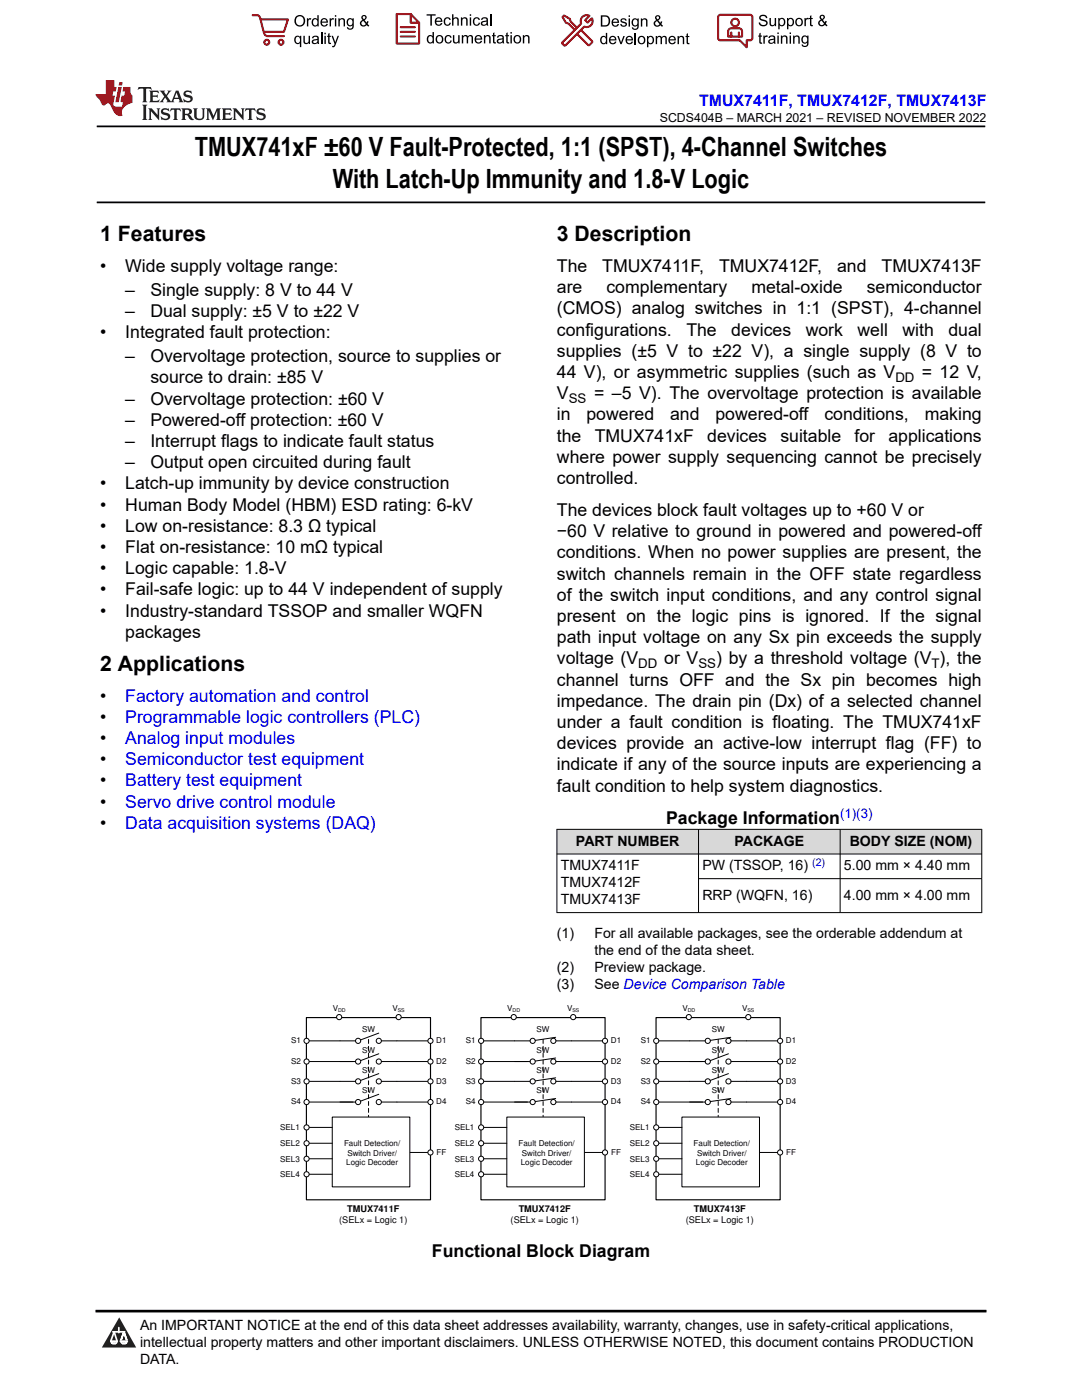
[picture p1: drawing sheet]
<svg xmlns="http://www.w3.org/2000/svg" width="216mm" height="279mm" viewBox="0 0 216 279" stroke-linecap="round" stroke-linejoin="round" font-family="sans-serif">
<defs><g id="words">
<g font-size="5.3">
<text x="38.9" y="31.2">TMUX741xF ±60 V Fault-Protected, 1:1 (SPST), 4-Channel Switches</text>
<text x="66.4" y="37.5">With Latch-Up Immunity and 1.8-V Logic</text>
</g>
<g font-size="4.2">
<text x="20" y="48.1">1 Features</text>
<text x="111.1" y="48.1">3 Description</text>
<text x="20" y="133.9">2 Applications</text>
</g>
<g font-size="3.5">
<text x="20" y="54.3">•</text>
<text x="25" y="54.3">Wide supply voltage range:</text>
<text x="25" y="59">–</text>
<text x="30" y="59">Single supply: 8 V to 44 V</text>
<text x="111.1" y="54.3">The</text>
<text x="111.1" y="58.5">are</text>
<text x="120.2" y="54.3">TMUX7411F,</text>
<text x="121" y="58.5">complementary</text>
<text x="143.5" y="54.3">TMUX7412F,</text>
<text x="149.9" y="58.5">metal-oxide</text>
<text x="167" y="54.3">and</text>
<text x="173" y="58.5">semiconductor</text>
<text x="175.9" y="54.3">TMUX7413F</text>
<text x="25" y="63.3">–</text>
<text x="30" y="63.3">Dual supply: ±5 V to ±22 V</text>
<text x="111.1" y="62.8">(CMOS) analog switches in 1:1 (SPST), 4-channel</text>
<text x="20" y="67.5">•</text>
<text x="25" y="67.5">Integrated fault protection:</text>
<text x="111.1" y="67">configurations.</text>
<text x="111.1" y="71.2">supplies (±5 V to ±22 V), a single supply (8 V to</text>
<text x="137" y="67">The</text>
<text x="145.9" y="67">devices</text>
<text x="160.8" y="67">work</text>
<text x="171.1" y="67">well</text>
<text x="180.1" y="67">with</text>
<text x="189.2" y="67">dual</text>
<text x="25" y="72.3">–</text>
<text x="30" y="72.3">Overvoltage protection, source to supplies or</text>
<text x="30" y="76.5">source to drain: ±85 V</text>
<text x="111.1" y="75.5">44 V), or asymmetric supplies (such as V</text>
<text x="184" y="75.5">= 12 V,</text>
<text x="25" y="80.7">–</text>
<text x="30" y="80.7">Overvoltage protection: ±60 V</text>
<text x="111.1" y="79.7">V</text>
<text x="111.1" y="83.9">in</text>
<text x="117" y="83.9">powered</text>
<text x="118.5" y="79.7">= –5 V). The overvoltage protection is available</text>
<text x="133.7" y="83.9">and</text>
<text x="142.8" y="83.9">powered-off</text>
<text x="164.5" y="83.9">conditions,</text>
<text x="184.5" y="83.9">making</text>
<text x="25" y="85">–</text>
<text x="25" y="89.2">–</text>
<text x="30" y="85">Powered-off protection: ±60 V</text>
<text x="30" y="89.2">Interrupt flags to indicate fault status</text>
<text x="111.1" y="88.2">the</text>
<text x="118.7" y="88.2">TMUX741xF</text>
<text x="141.1" y="88.2">devices</text>
<text x="155.7" y="88.2">suitable</text>
<text x="170.5" y="88.2">for</text>
<text x="177.3" y="88.2">applications</text>
<text x="25" y="93.4">–</text>
<text x="30" y="93.4">Output open circuited during fault</text>
<text x="111.1" y="92.4">where power supply sequencing cannot be precisely</text>
<text x="20" y="97.7">•</text>
<text x="20" y="101.9">•</text>
<text x="25" y="97.7">Latch-up immunity by device construction</text>
<text x="25" y="101.9">Human Body Model (HBM) ESD rating: 6-kV</text>
<text x="111.1" y="96.6">controlled.</text>
<text x="20" y="106.1">•</text>
<text x="25" y="106.1">Low on-resistance: 8.3 Ω typical</text>
<text x="111.1" y="103">The devices block fault voltages up to +60 V or</text>
<text x="111.1" y="107.2">−60 V relative to ground in powered and powered-off</text>
<text x="20" y="110.4">•</text>
<text x="25" y="110.4">Flat on-resistance: 10 mΩ typical</text>
<text x="111.1" y="111.4">conditions. When no power supplies are present, the</text>
<text x="20" y="114.6">•</text>
<text x="20" y="118.8">•</text>
<text x="25" y="114.6">Logic capable: 1.8-V</text>
<text x="25" y="118.8">Fail-safe logic: up to 44 V independent of supply</text>
<text x="111.1" y="119.9">of the switch input conditions, and any control signal</text>
<text x="111.1" y="115.7">switch channels remain in the OFF state regardless</text>
<text x="20" y="123.1">•</text>
<text x="25" y="123.1">Industry-standard TSSOP and smaller WQFN</text>
<text x="111.1" y="124.1">present on the logic pins is ignored. If the signal</text>
<text x="25" y="127.3">packages</text>
<text x="111.1" y="128.4">path input voltage on any Sx pin exceeds the supply</text>
<text x="111.1" y="132.6">voltage (V</text>
<text x="111.1" y="136.8">channel turns OFF and the Sx pin becomes high</text>
<text x="132.5" y="132.6">or V</text>
<text x="142.9" y="132.6">) by a threshold voltage (V ), the</text>
<text x="20" y="140">•</text>
<text x="111.1" y="141.1">impedance. The drain pin (Dx) of a selected channel</text>
<text x="20" y="144.2">•</text>
<text x="20" y="148.5">•</text>
<text x="111.1" y="145.3">under a fault condition is floating. The TMUX741xF</text>
<text x="111.1" y="149.5">devices provide an active-low interrupt flag (FF) to</text>
<text x="20" y="152.7">•</text>
<text x="111.1" y="153.8">indicate if any of the source inputs are experiencing a</text>
<text x="20" y="156.9">•</text>
<text x="20" y="161.2">•</text>
<text x="111.1" y="158">fault condition to help system diagnostics.</text>
<text x="20" y="165.4">•</text>
<text x="132.9" y="164.4">Package Information</text>
<text x="86.2" y="250.8">Functional Block Diagram</text>
</g>
<g font-size="3.5" fill="#00f">
<text x="25" y="140">Factory automation and control</text>
<text x="25" y="144.2">Programmable logic controllers (PLC)</text>
<text x="25" y="148.5">Analog input modules</text>
<text x="25" y="152.7">Semiconductor test equipment</text>
<text x="25" y="156.9">Battery test equipment</text>
<text x="25" y="161.2">Servo drive control module</text>
<text x="25" y="165.4">Data acquisition systems (DAQ)</text>
</g>
<text font-size="3.2" fill="#00f" x="139.5" y="21.1">TMUX7411F, TMUX7412F, TMUX7413F</text>
<g font-size="2.8">
<text x="111.9" y="173.7">TMUX7411F</text>
<text x="114.9" y="168.8">PART NUMBER</text>
<text x="140.2" y="173.7">PW (TSSOP, 16)</text>
<text x="146.6" y="168.8">PACKAGE</text>
<text x="168.4" y="173.7">5.00 mm × 4.40 mm</text>
<text x="169.5" y="168.8">BODY SIZE (NOM)</text>
<text x="111.9" y="177.1">TMUX7412F</text>
<text x="140.2" y="179.6">RRP (WQFN, 16)</text>
<text x="168.4" y="179.6">4.00 mm × 4.00 mm</text>
<text x="111.9" y="180.5">TMUX7413F</text>
<text x="111.1" y="187.3">(1)</text>
<text x="118.6" y="187.3">For all available packages, see the orderable addendum at</text>
<text x="118.6" y="190.7">the end of the data sheet.</text>
<text x="111.1" y="194.1">(2)</text>
<text x="111.1" y="197.4">(3)</text>
<text x="118.6" y="194.1">Preview package.</text>
<text x="118.6" y="197.4">See Device Comparison Table</text>
<text x="27.9" y="265.5">An IMPORTANT NOTICE at the end of this data sheet addresses availability, warranty, changes, use in safety-critical applications,</text>
<text x="27.9" y="268.9">intellectual property matters and other important disclaimers. UNLESS OTHERWISE NOTED, this document contains PRODUCTION</text>
<text x="27.9" y="272.3">DATA.</text>
</g>
<g font-size="2.6">
<text x="178.7" y="76.2">DD</text>
<text x="113.5" y="80.4">SS</text>
<text x="127.4" y="133.3">DD</text>
<text x="139.4" y="133.3">SS</text>
<text x="185.9" y="133.3">T</text>
</g>
<text font-size="2.6" fill="#00f" x="167.6" y="163.2">(1)(3)</text>
<text font-size="2.5" x="131.7" y="24.3">SCDS404B – MARCH 2021 – REVISED NOVEMBER 2022</text>
<text font-size="2.1" fill="#00f" x="162.1" y="172.8">(2)</text>
<g font-size="1.8">
<text x="67.7" y="244">(SELx = Logic 1)</text>
<text x="69.3" y="241.8">TMUX7411F</text>
<text x="101.9" y="244">(SELx = Logic 1)</text>
<text x="103.5" y="241.8">TMUX7412F</text>
<text x="136.8" y="244">(SELx = Logic 1)</text>
<text x="138.4" y="241.8">TMUX7413F</text>
</g>
<g font-size="1.6">
<text x="66.4" y="201.8">V</text>
<text x="78.3" y="201.8">V</text>
<text x="101.2" y="201.8">V</text>
<text x="113.1" y="201.8">V</text>
<text x="136.2" y="201.8">V</text>
<text x="148.1" y="201.8">V</text>
<text x="58.1" y="208.2">S1</text>
<text x="72.2" y="206">SW</text>
<text x="87.1" y="208.2">D1</text>
<text x="92.9" y="208.2">S1</text>
<text x="107.1" y="206">SW</text>
<text x="121.9" y="208.2">D1</text>
<text x="127.9" y="208.2">S1</text>
<text x="142" y="206">SW</text>
<text x="156.8" y="208.2">D1</text>
<text x="58.1" y="212.3">S2</text>
<text x="72.2" y="210.1">SW</text>
<text x="72.2" y="214.1">SW</text>
<text x="87.1" y="212.3">D2</text>
<text x="92.9" y="212.3">S2</text>
<text x="107.1" y="210.1">SW</text>
<text x="107.1" y="214.1">SW</text>
<text x="121.9" y="212.3">D2</text>
<text x="127.9" y="212.3">S2</text>
<text x="142" y="210.1">SW</text>
<text x="142" y="214.1">SW</text>
<text x="156.8" y="212.3">D2</text>
<text x="58.1" y="216.3">S3</text>
<text x="58.1" y="220.4">S4</text>
<text x="72.2" y="218.2">SW</text>
<text x="87.1" y="216.3">D3</text>
<text x="87.1" y="220.4">D4</text>
<text x="92.9" y="216.3">S3</text>
<text x="92.9" y="220.4">S4</text>
<text x="107.1" y="218.2">SW</text>
<text x="121.9" y="216.3">D3</text>
<text x="121.9" y="220.4">D4</text>
<text x="127.9" y="216.3">S3</text>
<text x="127.9" y="220.4">S4</text>
<text x="142" y="218.2">SW</text>
<text x="156.8" y="216.3">D3</text>
<text x="156.8" y="220.4">D4</text>
<text x="55.9" y="225.6">SEL1</text>
<text x="90.7" y="225.6">SEL1</text>
<text x="125.7" y="225.6">SEL1</text>
<text x="55.9" y="228.7">SEL2</text>
<text x="55.9" y="231.8">SEL3</text>
<text x="68.6" y="228.7">Fault Detection/</text>
<text x="69.1" y="232.6">Logic Decoder</text>
<text x="69.3" y="230.6">Switch Driver/</text>
<text x="87.1" y="230.5">FF</text>
<text x="90.7" y="228.7">SEL2</text>
<text x="90.7" y="231.8">SEL3</text>
<text x="103.5" y="228.7">Fault Detection/</text>
<text x="103.9" y="232.6">Logic Decoder</text>
<text x="104.1" y="230.6">Switch Driver/</text>
<text x="121.9" y="230.5">FF</text>
<text x="125.7" y="228.7">SEL2</text>
<text x="125.7" y="231.8">SEL3</text>
<text x="138.4" y="228.7">Fault Detection/</text>
<text x="138.9" y="232.6">Logic Decoder</text>
<text x="139.1" y="230.6">Switch Driver/</text>
<text x="156.9" y="230.5">FF</text>
<text x="55.9" y="234.9">SEL4</text>
<text x="90.7" y="234.9">SEL4</text>
<text x="125.7" y="234.9">SEL4</text>
</g>
<g font-size="1">
<text x="67.5" y="202">DD</text>
<text x="79.4" y="202">SS</text>
<text x="102.3" y="202">DD</text>
<text x="114.2" y="202">SS</text>
<text x="137.2" y="202">DD</text>
<text x="149.2" y="202">SS</text>
</g>
</g></defs>
<path d="M19.3 25.2h177.3M19.3 40.4h177.3" fill="none" stroke="#000" stroke-width=".35"/>
<g fill="#d8d8d8">
<path d="M111.1 165.5h84.8v4.9h-84.8z" fill-rule="evenodd"/>
<path d="M111.2 165.6h28.1v4.8h-28.1z" fill-rule="evenodd"/>
<path d="M139.4 165.6h28.2v4.8h-28.2z" fill-rule="evenodd"/>
<path d="M167.7 165.6h28.1v4.8h-28.1z" fill-rule="evenodd"/>
</g>
<g fill="none" stroke="#000" stroke-width=".2">
<path d="M111.1 165.5h84.9M111.1 170.4h84.9M111.1 165.5v16.7M139.4 165.5v16.7M139.4 175.4h56.6M167.6 165.5v16.7M195.9 165.5v16.7M111.1 182.1h84.9M61.7 207.7h9.2M61.7 211.9h9.2M75.6 206.2l-3.7 1.3M75.6 210.3l-3.7 1.4"/>
<path d="M76.1 207.7h3.1M76.1 211.9h3.1"/>
<circle cx="71.5" cy="207.7" r=".52"/>
<circle cx="71.5" cy="211.9" r=".52"/>
<circle cx="75.6" cy="207.7" r=".52"/>
<circle cx="75.6" cy="211.9" r=".52"/>
</g>
<path d="M61.1 203.1h24.8v36.3h-24.8z" fill="none" stroke="#000" stroke-width=".23"/>
<path d="M73.5 227.5v-20.6" fill="none" stroke="#000" stroke-width=".2" stroke-dasharray=".8 .6"/>
<circle cx="61.2" cy="207.7" r=".52" fill="#fff"/>
<circle cx="61.2" cy="207.7" r=".52" fill="none" stroke="#000" stroke-width=".2"/>
<circle cx="61.2" cy="211.9" r=".52" fill="#fff"/>
<circle cx="61.2" cy="211.9" r=".52" fill="none" stroke="#000" stroke-width=".2"/>
<circle cx="67.7" cy="203" r=".52" fill="#fff"/>
<circle cx="67.7" cy="203" r=".52" fill="none" stroke="#000" stroke-width=".2"/>
<circle cx="79.5" cy="203" r=".52" fill="#fff"/>
<g fill="none" stroke="#000" stroke-width=".2">
<path d="M79.2 207.7h6.7"/>
<circle cx="79.5" cy="203" r=".52"/>
</g>
<circle cx="85.9" cy="207.7" r=".52" fill="#fff"/>
<circle cx="85.9" cy="207.7" r=".52" fill="none" stroke="#000" stroke-width=".2"/>
<path d="M66.3 222.9h15.5v14h-15.5z" fill-rule="evenodd" fill="#fff"/>
<path d="M61.7 225h4.6M66.3 222.9h15.5v14h-15.5z" fill="none" stroke="#000" stroke-width=".2"/>
<circle cx="61.2" cy="225" r=".52" fill="#fff"/>
<g fill="none" stroke="#000" stroke-width=".2">
<path d="M61.7 228.2h4.6"/>
<circle cx="61.2" cy="225" r=".52"/>
</g>
<circle cx="61.2" cy="228.2" r=".52" fill="#fff"/>
<g fill="none" stroke="#000" stroke-width=".2">
<path d="M61.7 231.3h4.6"/>
<circle cx="61.2" cy="228.2" r=".52"/>
</g>
<circle cx="61.2" cy="231.3" r=".52" fill="#fff"/>
<g fill="none" stroke="#000" stroke-width=".2">
<path d="M79.2 211.9h6.7"/>
<circle cx="61.2" cy="231.3" r=".52"/>
</g>
<circle cx="85.9" cy="211.9" r=".52" fill="#fff"/>
<g fill="none" stroke="#000" stroke-width=".2">
<path d="M61.7 215.8h9.2M61.7 219.9h9.2M75.6 214.3l-3.7 1.3M75.6 218.4l-3.7 1.4M76.1 215.8h3.1M76.1 219.9h3.1"/>
<circle cx="71.5" cy="215.8" r=".52"/>
<circle cx="71.5" cy="219.9" r=".52"/>
<circle cx="75.6" cy="215.8" r=".52"/>
<circle cx="75.6" cy="219.9" r=".52"/>
<circle cx="85.9" cy="211.9" r=".52"/>
</g>
<circle cx="61.2" cy="215.8" r=".52" fill="#fff"/>
<circle cx="61.2" cy="215.8" r=".52" fill="none" stroke="#000" stroke-width=".2"/>
<circle cx="61.2" cy="219.9" r=".52" fill="#fff"/>
<g fill="none" stroke="#000" stroke-width=".2">
<path d="M79.2 215.8h6.7"/>
<circle cx="61.2" cy="219.9" r=".52"/>
</g>
<circle cx="85.9" cy="215.8" r=".52" fill="#fff"/>
<g fill="none" stroke="#000" stroke-width=".2">
<path d="M79.2 219.9h6.7"/>
<circle cx="85.9" cy="215.8" r=".52"/>
</g>
<circle cx="85.9" cy="219.9" r=".52" fill="#fff"/>
<g fill="none" stroke="#000" stroke-width=".2">
<path d="M81.9 230h3.5"/>
<circle cx="85.9" cy="219.9" r=".52"/>
</g>
<circle cx="85.9" cy="230" r=".52" fill="#fff"/>
<g fill="none" stroke="#000" stroke-width=".2">
<path d="M61.7 234.4h4.6"/>
<circle cx="85.9" cy="230" r=".52"/>
</g>
<circle cx="61.2" cy="234.4" r=".52" fill="#fff"/>
<g fill="none" stroke="#000" stroke-width=".2">
<path d="M96.5 207.7h6.2M96.5 211.9h8.8"/>
<circle cx="61.2" cy="234.4" r=".52"/>
</g>
<path d="M96 203.1h24.7v36.3h-24.7z" fill="none" stroke="#000" stroke-width=".23"/>
<path d="M108.4 227.5v-20.6" fill="none" stroke="#000" stroke-width=".2" stroke-dasharray=".8 .6"/>
<circle cx="96" cy="207.7" r=".52" fill="#fff"/>
<circle cx="96" cy="207.7" r=".52" fill="none" stroke="#000" stroke-width=".2"/>
<circle cx="96" cy="211.9" r=".52" fill="#fff"/>
<circle cx="96" cy="211.9" r=".52" fill="none" stroke="#000" stroke-width=".2"/>
<circle cx="102.5" cy="203" r=".52" fill="#fff"/>
<circle cx="102.5" cy="203" r=".52" fill="none" stroke="#000" stroke-width=".2"/>
<circle cx="114.4" cy="203" r=".52" fill="#fff"/>
<g fill="none" stroke="#000" stroke-width=".2">
<path d="M114 207.7h6.7"/>
<circle cx="114.4" cy="203" r=".52"/>
</g>
<circle cx="120.7" cy="207.7" r=".52" fill="#fff"/>
<circle cx="120.7" cy="207.7" r=".52" fill="none" stroke="#000" stroke-width=".2"/>
<path d="M101.1 222.9h15.5v14h-15.5z" fill-rule="evenodd" fill="#fff"/>
<path d="M96.5 225h4.6M101.1 222.9h15.5v14h-15.5z" fill="none" stroke="#000" stroke-width=".2"/>
<circle cx="96" cy="225" r=".52" fill="#fff"/>
<g fill="none" stroke="#000" stroke-width=".2">
<path d="M96.5 228.2h4.6"/>
<circle cx="96" cy="225" r=".52"/>
</g>
<circle cx="96" cy="228.2" r=".52" fill="#fff"/>
<g fill="none" stroke="#000" stroke-width=".2">
<path d="M96.5 231.3h4.6"/>
<circle cx="96" cy="228.2" r=".52"/>
</g>
<circle cx="96" cy="231.3" r=".52" fill="#fff"/>
<g fill="none" stroke="#000" stroke-width=".2">
<path d="M114 211.9h6.7"/>
<circle cx="96" cy="231.3" r=".52"/>
</g>
<circle cx="120.7" cy="211.9" r=".52" fill="#fff"/>
<g fill="none" stroke="#000" stroke-width=".2">
<path d="M96.5 215.8h6.2M96.5 219.9h8.8"/>
<circle cx="120.7" cy="211.9" r=".52"/>
</g>
<circle cx="96" cy="215.8" r=".52" fill="#fff"/>
<circle cx="96" cy="215.8" r=".52" fill="none" stroke="#000" stroke-width=".2"/>
<circle cx="96" cy="219.9" r=".52" fill="#fff"/>
<g fill="none" stroke="#000" stroke-width=".2">
<path d="M114 215.8h6.7"/>
<circle cx="96" cy="219.9" r=".52"/>
</g>
<circle cx="120.7" cy="215.8" r=".52" fill="#fff"/>
<g fill="none" stroke="#000" stroke-width=".2">
<path d="M114 219.9h6.7"/>
<circle cx="120.7" cy="215.8" r=".52"/>
</g>
<circle cx="120.7" cy="219.9" r=".52" fill="#fff"/>
<g fill="none" stroke="#000" stroke-width=".2">
<path d="M116.7 230h3.5"/>
<circle cx="120.7" cy="219.9" r=".52"/>
</g>
<circle cx="120.7" cy="230" r=".52" fill="#fff"/>
<g fill="none" stroke="#000" stroke-width=".2">
<path d="M96.5 234.4h4.6"/>
<circle cx="120.7" cy="230" r=".52"/>
</g>
<circle cx="96" cy="234.4" r=".52" fill="#fff"/>
<g fill="none" stroke="#000" stroke-width=".2">
<path d="M102.7 207.7h3.1M102.7 211.9h3.1M102.7 215.8h3.1M102.7 219.9h3.1M110.9 207l-4.1 .6M110.9 211.1l-4.1 .7M110.9 215.1l-4.1 .6M110.9 219.2l-4.1 .6M110.9 207.7h3.1M110.9 211.9h3.1M110.9 215.8h3.1M110.9 219.9h3.1"/>
<path d="M131.5 207.7h6.1M131.5 211.9h8.7"/>
<circle cx="106.3" cy="215.8" r=".52"/>
<circle cx="106.3" cy="219.9" r=".52"/>
<circle cx="106.3" cy="207.7" r=".52"/>
<circle cx="106.3" cy="211.9" r=".52"/>
<circle cx="110.4" cy="215.8" r=".52"/>
<circle cx="110.4" cy="219.9" r=".52"/>
<circle cx="110.4" cy="211.9" r=".52"/>
<circle cx="110.4" cy="207.7" r=".52"/>
<circle cx="96" cy="234.4" r=".52"/>
</g>
<path d="M130.9 203.1h24.8v36.3h-24.8z" fill="none" stroke="#000" stroke-width=".23"/>
<path d="M143.3 227.5v-20.6" fill="none" stroke="#000" stroke-width=".2" stroke-dasharray=".8 .6"/>
<circle cx="130.9" cy="207.7" r=".52" fill="#fff"/>
<circle cx="130.9" cy="207.7" r=".52" fill="none" stroke="#000" stroke-width=".2"/>
<circle cx="130.9" cy="211.9" r=".52" fill="#fff"/>
<circle cx="130.9" cy="211.9" r=".52" fill="none" stroke="#000" stroke-width=".2"/>
<circle cx="137.4" cy="203" r=".52" fill="#fff"/>
<circle cx="137.4" cy="203" r=".52" fill="none" stroke="#000" stroke-width=".2"/>
<circle cx="149.3" cy="203" r=".52" fill="#fff"/>
<g fill="none" stroke="#000" stroke-width=".2">
<path d="M149 207.7h6.7"/>
<circle cx="149.3" cy="203" r=".52"/>
</g>
<circle cx="155.7" cy="207.7" r=".52" fill="#fff"/>
<circle cx="155.7" cy="207.7" r=".52" fill="none" stroke="#000" stroke-width=".2"/>
<path d="M136.1 222.9h15.4v14h-15.4z" fill-rule="evenodd" fill="#fff"/>
<path d="M131.5 225h4.6M136.1 222.9h15.4v14h-15.4z" fill="none" stroke="#000" stroke-width=".2"/>
<circle cx="130.9" cy="225" r=".52" fill="#fff"/>
<g fill="none" stroke="#000" stroke-width=".2">
<path d="M131.5 228.2h4.6"/>
<circle cx="130.9" cy="225" r=".52"/>
</g>
<circle cx="130.9" cy="228.2" r=".52" fill="#fff"/>
<g fill="none" stroke="#000" stroke-width=".2">
<path d="M131.5 231.3h4.6"/>
<circle cx="130.9" cy="228.2" r=".52"/>
</g>
<circle cx="130.9" cy="231.3" r=".52" fill="#fff"/>
<g fill="none" stroke="#000" stroke-width=".2">
<path d="M149 211.9h6.7"/>
<circle cx="130.9" cy="231.3" r=".52"/>
</g>
<circle cx="155.7" cy="211.9" r=".52" fill="#fff"/>
<g fill="none" stroke="#000" stroke-width=".2">
<path d="M131.5 215.8h6.1M131.5 219.9h8.7"/>
<circle cx="155.7" cy="211.9" r=".52"/>
</g>
<circle cx="130.9" cy="215.8" r=".52" fill="#fff"/>
<circle cx="130.9" cy="215.8" r=".52" fill="none" stroke="#000" stroke-width=".2"/>
<circle cx="130.9" cy="219.9" r=".52" fill="#fff"/>
<g fill="none" stroke="#000" stroke-width=".2">
<path d="M149 215.8h6.7"/>
<circle cx="130.9" cy="219.9" r=".52"/>
</g>
<circle cx="155.7" cy="215.8" r=".52" fill="#fff"/>
<g fill="none" stroke="#000" stroke-width=".2">
<path d="M149 219.9h6.7"/>
<circle cx="155.7" cy="215.8" r=".52"/>
</g>
<circle cx="155.7" cy="219.9" r=".52" fill="#fff"/>
<g fill="none" stroke="#000" stroke-width=".2">
<path d="M151.6 230h3.5"/>
<circle cx="155.7" cy="219.9" r=".52"/>
</g>
<circle cx="155.7" cy="230" r=".52" fill="#fff"/>
<g fill="none" stroke="#000" stroke-width=".2">
<path d="M131.5 234.4h4.6"/>
<circle cx="155.7" cy="230" r=".52"/>
</g>
<circle cx="130.9" cy="234.4" r=".52" fill="#fff"/>
<g fill="none" stroke="#000" stroke-width=".2">
<path d="M137.6 207.7h3.1M137.6 219.9h3.1M137.6 211.9h3.1M137.6 215.8h3.1M145.4 210.3l-3.7 1.4M145.4 214.3l-3.7 1.3M145.8 207l-4.1 .6M145.8 219.2l-4.1 .6M145.9 207.7h3.1M145.9 219.9h3.1M145.9 211.9h3.1M145.9 215.8h3.1"/>
<circle cx="141.2" cy="215.8" r=".52"/>
<circle cx="141.2" cy="219.9" r=".52"/>
<circle cx="141.2" cy="207.7" r=".52"/>
<circle cx="141.2" cy="211.9" r=".52"/>
<circle cx="145.4" cy="215.8" r=".52"/>
<circle cx="145.4" cy="219.9" r=".52"/>
<circle cx="145.4" cy="207.7" r=".52"/>
<circle cx="145.4" cy="211.9" r=".52"/>
<circle cx="130.9" cy="234.4" r=".52"/>
</g>
<path d="M0 0h215.9v23.8h-215.9z" fill-rule="evenodd" fill="#fff"/>
<path d="M27.7 17.4l-.2 .6 .5-.3h.6v.1v2.2l-.2 .4h1l-.2-.4v-2.2v-.1h.5l.5 .3-.1-.6zM29.8 18.1l.2 .4v1.5l-.2 .4h1.9l.1-.6a1.08 1.08 0 0 1-1.3 .2v-.7h.6l.4 .2v-.6l-.4 .2h-.6v-.6l.2-.1a1 1 0 0 1 1 .2l-.1-.5zM31.8 18.1l1 1.1-1 1.2h.9l-.2-.2 .4-.7 .5 .7-.2 .2h1.6l-.2-.2 .1-.4h1l.1 .4-.1 .2h.9l-.2-.3-.8-2h-.5l-1 2.2-.8-1.1 .9-1.1h-.8l.2 .2-.5 .7-.3-.7 .1-.2zM35.2 18.5l.4 1h-.8zM36.8 18.2a.65 .65 0 0 0-.2 .7 .65 .65 0 0 0 .6 .5l.7 .2 .1 .2a.79 .79 0 0 1-.7 .4 .79 .79 0 0 1-.7-.5l.1 .7 .2-.1a.93 .93 0 0 0 1.1 .1 .93 .93 0 0 0 .4-1 1.46 1.46 0 0 0-1.2-.6l-.1-.3a1.09 1.09 0 0 1 1.2 .2l-.2-.6-.1 .1-.6-.2zM28.4 20.9l.2 .4v2.3l-.2 .3h1l-.2-.3v-2.3l.2-.4zM29.6 21.6l.2 .4v1.6l-.2 .3h.8l-.3-.3v-1.4l1.7 1.8v-2l.2-.4h-.8l.2 .2 .1 1.1-1.2-1.3zM32.3 21.8a.65 .65 0 0 0-.2 .7 .65 .65 0 0 0 .7 .4l.6 .2 .1 .2a.79 .79 0 0 1-.7 .4 .79 .79 0 0 1-.7-.5l.1 .7 .2-.1a.93 .93 0 0 0 1.1 .1 .93 .93 0 0 0 .4-.9 1.46 1.46 0 0 0-1.2-.6l-.1-.4a1.09 1.09 0 0 1 1.2 .2l-.2-.6-.1 .1-.6-.1zM34.1 21.6l-.1 .7a.63 .63 0 0 1 .7-.4l.1 1.7-.3 .3h1l-.2-.3v-1.7a.66 .66 0 0 1 .8 .4l-.1-.7zM36.2 21.6l.2 .4v1.6l-.2 .3h.9l-.2-.2v-.7h.5l.1 .2a.79 .79 0 0 0 1.2 .6l-1-.9a.61 .61 0 0 0 .6-.6 .61 .61 0 0 0-.5-.6zM36.9 21.9h.2a.47 .47 0 0 1 .5 .1 .47 .47 0 0 1 .1 .5l-.2 .2h-.6zM38.5 21.6l.2 .2a2.27 2.27 0 0 0 .4 2 1.04 1.04 0 0 0 1.7-.7v-1.3l.2-.2h-.8l.2 .4v1.1a.6 .6 0 0 1-.6 .6 .6 .6 0 0 1-.6-.6v-1.1l.3-.4zM41.1 21.6l.2 .4v1.6l-.2 .3h.7l-.2-.3v-1.5l.9 1.9 .8-1.9v1.5l-.2 .3h1l-.3-.3v-1.6l.3-.4h-.8l-.7 1.5-.7-1.5zM44.3 21.6l.2 .4v1.6l-.2 .3h1.9l.1-.5a1.09 1.09 0 0 1-1.3 .1v-.6h.6l.4 .1v-.6l-.4 .2h-.6v-.6l.2-.1a1.01 1.01 0 0 1 1 .3l-.1-.6zM46.4 21.6l.3 .4v1.6l-.3 .3h.8l-.2-.3v-1.4l1.6 1.8v-2l.2-.4h-.7l.2 .2v1.1l-1.2-1.3zM49 21.6l-.1 .7a.63 .63 0 0 1 .8-.4v1.7l-.3 .3h1l-.2-.3v-1.7a.66 .66 0 0 1 .8 .4l-.1-.7zM51.4 21.8a.65 .65 0 0 0-.2 .7 .65 .65 0 0 0 .6 .4l.6 .2 .2 .2a.79 .79 0 0 1-.8 .4 .79 .79 0 0 1-.6-.5l.1 .7 .2-.1a.93 .93 0 0 0 1 .1 .93 .93 0 0 0 .5-.9 1.46 1.46 0 0 0-1.3-.6l-.1-.4a1.09 1.09 0 0 1 1.3 .2l-.2-.6-.2 .1-.5-.1z" fill="#231f20"/>
<path d="M21.1 16v2.8h-2.1l.1 .3 .9 1a.95 .95 0 0 0 .9 .9 .59 .59 0 0 1 .6-.4 .59 .59 0 0 1 .5 .4l.4 .8a1.59 1.59 0 0 0 2.1 1.3 1.61 1.61 0 0 1 1-2.2l1-.4-.1-1.5a1.59 1.59 0 0 1-.4-1.6h-1.4l-.2 .9h.5l-.1 .8h-.5l-.2 1v.2l.4 .1-.2 .9h-.6a.73 .73 0 0 1-1.1-.7l.3-1.5h-.5l.2-.8h.5l.2-.9h-.5v-1.4zM23.6 17.4l-.6 3h.7l.6-3zM23.8 16.4l-.1 .7h.7l.1-.7z" fill="#ed1c24"/>
<g fill="#000">
<path d="M58.7 4.2a1.15 1.15 0 0 1 2.3 0 1.15 1.15 0 0 1-2.3 0zM59.3 3.5a.89 .89 0 0 0-.2 1.1 .89 .89 0 0 0 1.1 .4 .88 .88 0 0 0 .3-1.3 .88 .88 0 0 0-1.2-.2z" fill-rule="evenodd"/>
<path d="M58.9 7.3l.5-.2 .5 .3v-.3h.2v2.3h-.3v-.8a.74 .74 0 0 1-.9 0 .74 .74 0 0 1-.2-1zM59.1 7.5a.57 .57 0 0 0-.1 .7 .57 .57 0 0 0 .7 .2 .57 .57 0 0 0 .2-.7 .57 .57 0 0 0-.8-.2z" fill-rule="evenodd"/>
<path d="M61.2 3.6h.3v.3l.2-.2 .3-.1 .1 .1-.1 .3a.36 .36 0 0 0-.4 0 .36 .36 0 0 0-.1 .4v.9h-.3z" fill-rule="evenodd"/>
<path d="M60.5 7.1h.3v.9a.41 .41 0 0 0 .4 .6 .41 .41 0 0 0 .4-.6v-.9h.3v1.7h-.3v-.3a.58 .58 0 0 1-.7 .3 .58 .58 0 0 1-.4-.6z" fill-rule="evenodd"/>
<path d="M62.4 3.8l.5-.2 .4 .2v-.8h.3v2.3h-.3v-.2a.75 .75 0 0 1-1-.1 .75 .75 0 0 1 0-1zM62.6 4a.57 .57 0 0 0-.1 .7 .57 .57 0 0 0 .7 .2 .57 .57 0 0 0 .1-.7 .57 .57 0 0 0-.7-.2z" fill-rule="evenodd"/>
<path d="M62.4 7.3a.74 .74 0 0 1 .9-.1 .74 .74 0 0 1 .3 .9l.1 .7h-.3v-.2a.57 .57 0 0 1-.9 .2 .57 .57 0 0 1-.1-.8l.9-.3a.41 .41 0 0 0-.3-.4 .41 .41 0 0 0-.5 .4l-.3-.1zM62.6 8.2a.35 .35 0 0 0 .1 .5 .35 .35 0 0 0 .5-.3l.1-.4z" fill-rule="evenodd"/>
<path d="M64.7 6.5h.3v.3h-.3zM64.7 7.1h.3v1.7h-.3z" fill-rule="evenodd"/>
<path d="M64.2 3.8a.76 .76 0 0 1 .9-.1 .76 .76 0 0 1 .3 .8h-1.2a.47 .47 0 0 0 .4 .6 .47 .47 0 0 0 .5-.4l.3 .1a.82 .82 0 0 1-1.2 .3 .82 .82 0 0 1 0-1.3zM64.4 4l-.2 .3h.9l-.2-.4z" fill-rule="evenodd"/>
<path d="M65.8 3.6h.2v.3l.2-.2 .3-.1 .2 .1-.1 .3a.36 .36 0 0 0-.5 0 .36 .36 0 0 0 0 .4v.9h-.3z" fill-rule="evenodd"/>
<path d="M65.5 6.7l.3-.1v.5h.2v.3h-.2v.9v.2h.2l.1 .3a.41 .41 0 0 1-.5-.1 .41 .41 0 0 1-.1-.4v-.9h-.2v-.3h.2z" fill-rule="evenodd"/>
<path d="M66.1 7.1h.3l.5 1.4 .5-1.4h.2l-.6 1.7a.57 .57 0 0 1-.7 .6v-.3a.37 .37 0 0 0 .5-.3z" fill-rule="evenodd"/>
<path d="M66.8 3h.3v.3h-.3zM66.8 3.6h.3v1.7h-.3z" fill-rule="evenodd"/>
<path d="M67.5 3.6h.3v.3a.58 .58 0 0 1 .7-.3 .58 .58 0 0 1 .3 .7v1h-.2v-1a.4 .4 0 0 0-.5-.5 .4 .4 0 0 0-.3 .6v.9h-.3z" fill-rule="evenodd"/>
<path d="M69.3 3.8l.6-.2 .4 .2v-.2h.3v1.5a.71 .71 0 0 1-.5 .8 .71 .71 0 0 1-.9-.5h.3a.46 .46 0 0 0 .6 .3 .46 .46 0 0 0 .2-.6 .78 .78 0 0 1-1.1-.2 .78 .78 0 0 1 .1-1.1zM69.6 4a.53 .53 0 0 0-.1 .8 .53 .53 0 0 0 .8 0 .54 .54 0 0 0 0-.7 .54 .54 0 0 0-.7-.1z" fill-rule="evenodd"/>
<path d="M72.2 3.1a.53 .53 0 0 1 .9 .1 .53 .53 0 0 1-.4 .8l.5 .5 .1-.3 .2 .1-.2 .5 .4 .3-.2 .2-.3-.3a.71 .71 0 0 1-1.2 .1 .71 .71 0 0 1 .3-1.1l-.2-.5zM72.3 3.5a.3 .3 0 0 0 .6 0 .3 .3 0 0 0-.6 0zM72.3 4.3a.45 .45 0 0 0 0 .7 .45 .45 0 0 0 .7-.2l-.5-.6z" fill-rule="evenodd"/>
<path d="M85.1 2.8h1.8v.3h-.7v2h-.3v-2h-.8z" fill-rule="evenodd"/>
<path d="M85.3 7.2l.6-.2 .4 .2v-.8h.3v2.3h-.3v-.2a.76 .76 0 0 1-1-.1 .76 .76 0 0 1-.1-1zM85.6 7.4a.58 .58 0 0 0-.1 .7 .58 .58 0 0 0 .7 .2 .58 .58 0 0 0 .1-.7 .58 .58 0 0 0-.7-.2z" fill-rule="evenodd"/>
<path d="M87.2 7.2a.81 .81 0 0 1 1.1 .1 .81 .81 0 0 1-.1 1.2 .81 .81 0 0 1-1.2-.2v-.7zM87.3 7.4a.57 .57 0 0 0 0 .8 .57 .57 0 0 0 .8 0 .57 .57 0 0 0 0-.7 .57 .57 0 0 0-.8-.1z" fill-rule="evenodd"/>
<path d="M87 3.7a.77 .77 0 0 1 .9-.2 .77 .77 0 0 1 .4 .9h-1.3a.48 .48 0 0 0 .4 .5 .48 .48 0 0 0 .6-.3h.3a.83 .83 0 0 1-1.3 .4 .83 .83 0 0 1 0-1.3zM87.2 3.8l-.1 .3h.9l-.3-.4z" fill-rule="evenodd"/>
<path d="M88.7 3.7a.7 .7 0 0 1 1.2 .3h-.2a.45 .45 0 0 0-.6-.3 .45 .45 0 0 0-.3 .6 .45 .45 0 0 0 .3 .6 .45 .45 0 0 0 .6-.4l.3 .1a.76 .76 0 0 1-1.1 .5 .76 .76 0 0 1-.3-1.1z" fill-rule="evenodd"/>
<path d="M88.9 7.2a.7 .7 0 0 1 1.2 .3h-.3a.45 .45 0 0 0-.5-.3 .45 .45 0 0 0-.3 .6 .45 .45 0 0 0 .3 .6 .45 .45 0 0 0 .6-.3h.2a.76 .76 0 0 1-1 .5 .76 .76 0 0 1-.3-1.1z" fill-rule="evenodd"/>
<path d="M90.2 2.8h.3v.9a.59 .59 0 0 1 .7-.2 .59 .59 0 0 1 .3 .6v1h-.2v-1a.4 .4 0 0 0-.5-.4 .4 .4 0 0 0-.3 .5v.9h-.3z" fill-rule="evenodd"/>
<path d="M90.4 7h.3v.9a.41 .41 0 0 0 .4 .6 .41 .41 0 0 0 .3-.6v-.9h.3v1.7h-.2v-.3a.58 .58 0 0 1-.7 .3 .58 .58 0 0 1-.4-.7z" fill-rule="evenodd"/>
<path d="M92 3.5h.2v.2a.59 .59 0 0 1 .7-.3 .59 .59 0 0 1 .4 .7v1h-.3v-1a.41 .41 0 0 0-.4-.4 .41 .41 0 0 0-.4 .5v.9h-.2z" fill-rule="evenodd"/>
<path d="M92.1 7h.3v.3a.56 .56 0 0 1 1 0 .54 .54 0 0 1 .6-.3 .54 .54 0 0 1 .4 .5v1.2h-.3v-1.1a.34 .34 0 0 0-.3-.4 .34 .34 0 0 0-.4 .3v1.2h-.3v-1.1a.38 .38 0 0 0-.5-.3 .38 .38 0 0 0-.2 .5v.9h-.3z" fill-rule="evenodd"/>
<path d="M93.7 2.8h.3v.4h-.3zM93.7 3.5h.3v1.6h-.3z" fill-rule="evenodd"/>
<path d="M94.6 3.7a.7 .7 0 0 1 1.2 .3h-.3a.45 .45 0 0 0-.6-.3 .45 .45 0 0 0-.3 .6 .45 .45 0 0 0 .4 .6 .45 .45 0 0 0 .5-.4l.3 .1a.76 .76 0 0 1-1 .5 .76 .76 0 0 1-.4-1.1z" fill-rule="evenodd"/>
<path d="M94.9 7.2a.77 .77 0 0 1 .9-.1 .77 .77 0 0 1 .4 .8h-1.2a.48 .48 0 0 0 .3 .6 .48 .48 0 0 0 .6-.4l.3 .1a.83 .83 0 0 1-1.3 .3 .83 .83 0 0 1 0-1.3zM95.1 7.3l-.1 .4h.9l-.2-.4z" fill-rule="evenodd"/>
<path d="M96.6 7h.2v.3a.59 .59 0 0 1 .7-.3 .59 .59 0 0 1 .4 .7v1h-.3v-1a.41 .41 0 0 0-.4-.5 .41 .41 0 0 0-.4 .6v.9h-.2z" fill-rule="evenodd"/>
<path d="M96.1 3.7a.74 .74 0 0 1 1-.2 .74 .74 0 0 1 .3 .9v.7h-.2l-.1-.2a.59 .59 0 0 1-.8 .3 .59 .59 0 0 1-.2-.8l1-.3a.42 .42 0 0 0-.4-.5 .42 .42 0 0 0-.4 .4l-.3-.1zM96.3 4.5a.36 .36 0 0 0 .2 .5 .36 .36 0 0 0 .5-.2l.1-.5z" fill-rule="evenodd"/>
<path d="M98.4 6.6l.3-.2v.6h.2v.2h-.2v1v.2h.2l.1 .3a.41 .41 0 0 1-.5-.1 .41 .41 0 0 1-.1-.4v-1h-.2v-.2h.2z" fill-rule="evenodd"/>
<path d="M99.3 7.2a.74 .74 0 0 1 1-.2 .74 .74 0 0 1 .2 1l.1 .7h-.3v-.2a.59 .59 0 0 1-.8 .2 .59 .59 0 0 1-.3-.8l1.1-.3a.42 .42 0 0 0-.4-.4 .42 .42 0 0 0-.5 .3h-.2zM99.5 8a.36 .36 0 0 0 .2 .5 .36 .36 0 0 0 .4-.2l.2-.5z" fill-rule="evenodd"/>
<path d="M101 6.6l.3-.2v.6h.3v.2h-.3v1l.1 .2h.2v.3a.41 .41 0 0 1-.4-.1 .41 .41 0 0 1-.2-.4v-1h-.2v-.2h.2z" fill-rule="evenodd"/>
<path d="M101.9 6.4h.2v.3h-.2zM101.9 7h.2v1.7h-.2z" fill-rule="evenodd"/>
<path d="M102.7 7.2a.81 .81 0 0 1 1.1 .1 .81 .81 0 0 1-.1 1.2 .81 .81 0 0 1-1.2-.2v-.7zM102.9 7.4a.57 .57 0 0 0-.1 .8 .57 .57 0 0 0 .9 0 .57 .57 0 0 0-.1-.7 .57 .57 0 0 0-.7-.1z" fill-rule="evenodd"/>
<path d="M104.3 7h.3v.3a.59 .59 0 0 1 .7-.3 .59 .59 0 0 1 .4 .7v1h-.3v-1a.41 .41 0 0 0-.5-.5 .41 .41 0 0 0-.3 .6v.9h-.3z" fill-rule="evenodd"/>
<path d="M119.9 3.1h.8a1.12 1.12 0 0 1 1 1.1 1.12 1.12 0 0 1-1 1.1h-.8zM120.2 3.3v1.7h.5a.86 .86 0 0 0 .8-.8 .86 .86 0 0 0-.8-.9z" fill-rule="evenodd"/>
<path d="M119.9 7.4l.5-.3 .5 .3v-.8h.3v2.2h-.3v-.2a.75 .75 0 0 1-1 0 .75 .75 0 0 1-.1-1zM120.2 7.5a.57 .57 0 0 0-.2 .8 .57 .57 0 0 0 .8 .2 .57 .57 0 0 0 .1-.8 .57 .57 0 0 0-.7-.2z" fill-rule="evenodd"/>
<path d="M121.7 7.4a.76 .76 0 0 1 .9-.2 .76 .76 0 0 1 .4 .9h-1.2a.47 .47 0 0 0 .3 .5 .47 .47 0 0 0 .6-.3h.3a.82 .82 0 0 1-1.3 .4 .82 .82 0 0 1 0-1.3zM121.9 7.5l-.1 .3h.9l-.2-.4z" fill-rule="evenodd"/>
<path d="M122.2 3.9a.76 .76 0 0 1 .9-.2 .76 .76 0 0 1 .4 .9h-1.2a.47 .47 0 0 0 .4 .5 .47 .47 0 0 0 .5-.3h.3a.82 .82 0 0 1-1.2 .4 .82 .82 0 0 1-.1-1.3zM122.5 4l-.2 .3h.9l-.2-.4z" fill-rule="evenodd"/>
<path d="M123.9 3.8a.71 .71 0 0 1 1.1 .3h-.2a.32 .32 0 0 0-.4-.3 .32 .32 0 0 0-.3 .4h.1a.75 .75 0 0 1 .9 .8 .72 .72 0 0 1-.7 .3 .72 .72 0 0 1-.6-.5h.2a.36 .36 0 0 0 .4 .4 .36 .36 0 0 0 .3-.5 .8 .8 0 0 1-.9-.7z" fill-rule="evenodd"/>
<path d="M123.2 7.2h.3l.4 1.3 .5-1.3h.3l-.6 1.6h-.3z" fill-rule="evenodd"/>
<path d="M125.4 3.1h.3v.3h-.3zM125.4 3.7h.3v1.6h-.3z" fill-rule="evenodd"/>
<path d="M125 7.4a.76 .76 0 0 1 .9-.2 .76 .76 0 0 1 .4 .9h-1.2a.47 .47 0 0 0 .4 .5 .47 .47 0 0 0 .5-.3h.3a.82 .82 0 0 1-1.2 .4 .82 .82 0 0 1-.1-1.3zM125.3 7.5l-.2 .3h.9l-.2-.4z" fill-rule="evenodd"/>
<path d="M126.2 3.9l.5-.3 .5 .3v-.2h.3v1.4a.71 .71 0 0 1-.6 .8 .71 .71 0 0 1-.8-.5l.2 .1a.46 .46 0 0 0 .7 .2 .46 .46 0 0 0 .2-.6 .78 .78 0 0 1-1.1-.1 .78 .78 0 0 1 .1-1.1zM126.4 4a.53 .53 0 0 0 0 .8 .53 .53 0 0 0 .7 0 .54 .54 0 0 0 0-.7 .54 .54 0 0 0-.7-.1z" fill-rule="evenodd"/>
<path d="M127.5 7.3a.8 .8 0 0 1 1.1 .2 .8 .8 0 0 1-.1 1.1 .8 .8 0 0 1-1.2-.1v-.8zM127.7 7.5a.56 .56 0 0 0-.1 .9 .56 .56 0 0 0 .8-.1 .56 .56 0 0 0 0-.7 .56 .56 0 0 0-.7-.1z" fill-rule="evenodd"/>
<path d="M127.9 3.7h.2v.2a.58 .58 0 0 1 .7-.2 .58 .58 0 0 1 .4 .6v1h-.3v-1a.4 .4 0 0 0-.4-.4 .4 .4 0 0 0-.3 .5v.9h-.3z" fill-rule="evenodd"/>
<path d="M129.1 7.2h.2v.2a.72 .72 0 0 1 1-.1 .72 .72 0 0 1 .2 1 .64 .64 0 0 1-.5 .5 .64 .64 0 0 1-.6-.2v.8h-.3zM129.5 7.5a.56 .56 0 0 0-.1 .8 .56 .56 0 0 0 .7 .2 .56 .56 0 0 0 .1-.8 .56 .56 0 0 0-.7-.2z" fill-rule="evenodd"/>
<path d="M130.8 7.2h.3v.2a.55 .55 0 0 1 .9 0 .53 .53 0 0 1 .7-.3 .53 .53 0 0 1 .4 .6v1.1h-.3v-1a.34 .34 0 0 0-.3-.4 .34 .34 0 0 0-.4 .3v1.1h-.3v-1a.37 .37 0 0 0-.5-.4 .37 .37 0 0 0-.2 .6v.8h-.3z" fill-rule="evenodd"/>
<path d="M130.9 3.2a.53 .53 0 0 1 .8 .1 .53 .53 0 0 1-.3 .8l.4 .5 .1-.4 .3 .1-.2 .5 .3 .3-.2 .3-.3-.4a.71 .71 0 0 1-1.2 .1 .71 .71 0 0 1 .4-1.1l-.3-.5zM130.9 3.6a.3 .3 0 0 0 .6 0 .3 .3 0 0 0-.6 0zM130.9 4.3a.45 .45 0 0 0 0 .7 .45 .45 0 0 0 .7-.2l-.5-.6z" fill-rule="evenodd"/>
<path d="M133.6 7.4a.76 .76 0 0 1 .9-.2 .76 .76 0 0 1 .4 .9h-1.3a.47 .47 0 0 0 .4 .5 .47 .47 0 0 0 .6-.3h.3a.82 .82 0 0 1-1.3 .4 .82 .82 0 0 1 0-1.3zM133.8 7.5l-.1 .3h.9l-.3-.4z" fill-rule="evenodd"/>
<path d="M135.2 7.2h.3v.2a.58 .58 0 0 1 .7-.2 .58 .58 0 0 1 .3 .6v1h-.3v-1a.4 .4 0 0 0-.4-.4 .4 .4 0 0 0-.3 .5v.9h-.3z" fill-rule="evenodd"/>
<path d="M137 6.8l.3-.2v.6h.2v.2h-.2v1v.2h.2l.1 .2a.41 .41 0 0 1-.5 0 .41 .41 0 0 1-.1-.5v-.9h-.2v-.2h.2z" fill-rule="evenodd"/>
<path d="M151.7 3.1a.88 .88 0 0 1 1.4 .5h-.3a.49 .49 0 0 0-.5-.5 .49 .49 0 0 0-.4 .6v.1a1.06 1.06 0 0 1 1.3 1 .95 .95 0 0 1-1 .4 .95 .95 0 0 1-.8-.7h.3a.58 .58 0 0 0 .6 .5 .58 .58 0 0 0 .5-.6l-.2-.1a.95 .95 0 0 1-1.1-.9z" fill-rule="evenodd"/>
<path d="M151.5 6.7l.3-.2v.6h.3v.2h-.3v1v.2h.3v.2a.41 .41 0 0 1-.5 0 .41 .41 0 0 1-.1-.5v-.9h-.2v-.2h.2z" fill-rule="evenodd"/>
<path d="M152.3 7.1h.3v.2l.1-.2h.4h.1l-.1 .3a.36 .36 0 0 0-.4 0 .36 .36 0 0 0-.1 .5v.8h-.3z" fill-rule="evenodd"/>
<path d="M153.4 7.3a.74 .74 0 0 1 1-.2 .74 .74 0 0 1 .3 .9l.1 .7h-.3l-.1-.2a.57 .57 0 0 1-.8 .3 .57 .57 0 0 1-.1-.9l.9-.2a.41 .41 0 0 0-.4-.4 .41 .41 0 0 0-.4 .3h-.3zM153.7 8.1a.35 .35 0 0 0 .1 .5 .35 .35 0 0 0 .5-.2l.1-.5z" fill-rule="evenodd"/>
<path d="M153.5 3.6h.3v.9a.41 .41 0 0 0 .4 .5 .41 .41 0 0 0 .4-.5v-.9h.3v1.6h-.3v-.2a.58 .58 0 0 1-.7 .2 .58 .58 0 0 1-.4-.6z" fill-rule="evenodd"/>
<path d="M155.1 6.5h.3v.3h-.3zM155.1 7.1h.3v1.6h-.3z" fill-rule="evenodd"/>
<path d="M155.3 3.6h.2v.2a.72 .72 0 0 1 1-.1 .72 .72 0 0 1 .2 1 .64 .64 0 0 1-.5 .5 .64 .64 0 0 1-.6-.2v.8h-.3zM155.7 3.9a.56 .56 0 0 0-.2 .8 .56 .56 0 0 0 .8 .2 .56 .56 0 0 0 .1-.8 .56 .56 0 0 0-.7-.2z" fill-rule="evenodd"/>
<path d="M155.8 7.1h.3v.2a.58 .58 0 0 1 .7-.2 .58 .58 0 0 1 .3 .6v1h-.2v-1a.4 .4 0 0 0-.5-.4 .4 .4 0 0 0-.3 .5v.9h-.3z" fill-rule="evenodd"/>
<path d="M157 3.6h.3v.2a.72 .72 0 0 1 1-.1 .72 .72 0 0 1 .1 1 .64 .64 0 0 1-.4 .5 .64 .64 0 0 1-.7-.2v.8h-.3zM157.4 3.9a.56 .56 0 0 0-.1 .8 .56 .56 0 0 0 .7 .2 .56 .56 0 0 0 .2-.8 .56 .56 0 0 0-.8-.2z" fill-rule="evenodd"/>
<path d="M157.6 6.5h.2v.3h-.2zM157.6 7.1h.2v1.6h-.2z" fill-rule="evenodd"/>
<path d="M158.3 7.1h.2v.2a.58 .58 0 0 1 .7-.2 .58 .58 0 0 1 .4 .6v1h-.3v-1a.4 .4 0 0 0-.4-.4 .4 .4 0 0 0-.4 .5v.9h-.2z" fill-rule="evenodd"/>
<path d="M158.9 3.7a.8 .8 0 0 1 1.2 .2 .8 .8 0 0 1-.2 1.1 .8 .8 0 0 1-1.1-.1l-.1-.8zM159.1 3.9a.56 .56 0 0 0-.1 .9 .56 .56 0 0 0 .9 0 .56 .56 0 0 0-.1-.8 .56 .56 0 0 0-.7-.1z" fill-rule="evenodd"/>
<path d="M160.1 7.3l.5-.2 .5 .2v-.2h.2v1.4a.71 .71 0 0 1-.5 .9 .71 .71 0 0 1-.8-.5h.2a.46 .46 0 0 0 .6 .2 .46 .46 0 0 0 .2-.6 .78 .78 0 0 1-1-.1 .78 .78 0 0 1 .1-1.1zM160.3 7.4a.53 .53 0 0 0-.1 .8 .53 .53 0 0 0 .8 0 .54 .54 0 0 0 0-.7 .54 .54 0 0 0-.7-.1z" fill-rule="evenodd"/>
<path d="M160.5 3.6h.3v.2l.1-.2h.4h.1l-.1 .3a.36 .36 0 0 0-.4 0 .36 .36 0 0 0-.1 .5v.8h-.3z" fill-rule="evenodd"/>
<path d="M161.6 3.2l.3-.2v.6h.3v.2h-.3v1l.1 .2h.2v.2a.41 .41 0 0 1-.4 0 .41 .41 0 0 1-.2-.5v-.9h-.2v-.2h.2z" fill-rule="evenodd"/>
<path d="M163.7 3.1a.53 .53 0 0 1 .8 .1 .53 .53 0 0 1-.3 .8l.4 .5 .1-.3h.3l-.2 .5 .3 .3-.2 .3-.3-.3a.71 .71 0 0 1-1.2 .1 .71 .71 0 0 1 .4-1.2l-.3-.5zM163.8 3.5a.3 .3 0 0 0 .6 0 .3 .3 0 0 0-.6 0zM163.7 4.2a.45 .45 0 0 0 0 .8 .45 .45 0 0 0 .7-.3l-.5-.6z" fill-rule="evenodd"/>
</g>
<path d="M64.2 6.5v2.3M97.9 2.8v2.3M126.8 6.6v2.2" fill="none" stroke="#000" stroke-width=".28"/>
<g fill="none" stroke="#de0000" stroke-width=".42">
<path d="M50.4 3l1.1 .1a1.4 1.4 0 0 1 .6 1.2l.6 2.5a.95 .95 0 0 0 1.2 .4h2.8M52 3.9h5.5l-.8 2.4h-4M79.1 2.8h2.8v1.7h1.7v4.2h-4.5zM80 6.4h2.8M80 5.4h2.8M80 7.3h2.8M82 2.8l1.6 1.7M115.1 5.5l-1.2-1.2-.2-.5-1.2-.7-.3 .3 .7 1.1 .5 .2 1.3 1.3M115.9 6l2.2 2.2v.3l-.5 .5h-.3l-2.2-2.2zM115.9 6l.7-.7a1.19 1.19 0 0 0 1.3-.3 1.19 1.19 0 0 0 .2-1.4l-.8 .9-.5-.5 .8-.8a1.19 1.19 0 0 0-1.3 .1 1.19 1.19 0 0 0-.3 1.4l-3.8 3.7v.3l.3 .3h.3l2.3-2.2M143.3 3.2l.5-.2h5.9l.4 .2v4.4l-.2 .4-.9 .1v1.3l-1.4-1.3h-3.8l-.5-.3zM145.5 5.8l.4-.1h1.6a.61 .61 0 0 1 .6 .6v1h-2.8v-1z"/>
<path d="M145.9 6.5v.8M147.4 6.5v.8"/>
<circle cx="53.2" cy="8.4" r=".49"/>
<circle cx="56.1" cy="8.4" r=".49"/>
<circle cx="146.7" cy="4.5" r=".75"/>
</g>
<path d="M0 261.4h215.9v18h-215.9z" fill-rule="evenodd" fill="#fff"/>
<path d="M23.8 262.9l3.4 6h-6.9z" fill="#231f20"/>
<path d="M22.1 267.7h1.3l-.4 .5h-.3a.55 .55 0 0 1-.6-.5z" fill-rule="evenodd" fill="#fff"/>
<path d="M22.1 267.7h1.3l-.4 .5h-.3a.55 .55 0 0 1-.6-.5z" fill="none" stroke="#231f20" stroke-width=".34"/>
<path d="M22.1 267.7h1.3l-.4 .5h-.5zM22.6 265.8h.1M22.6 265.8h2.3zM23.7 265.9h.1M23.7 264.9v1zM24 267.7h.1" fill="none" stroke="#fff" stroke-width=".34"/>
<path d="M24.7 265.8l-.7 1.9z" fill="#fff"/>
<path d="M24.7 265.8l-.7 1.9z" fill="none" stroke="#fff" stroke-width=".34"/>
<path d="M24.7 265.8l.7 1.9z" fill="#fff"/>
<path d="M22.8 265.8l-.7 1.9zM22.8 265.8l.6 1.9zM24.7 265.8l.7 1.9zM25.3 267.7h.1" fill="none" stroke="#fff" stroke-width=".34"/>
<path d="M24.1 267.7h1.3a.65 .65 0 0 1-.6 .5 .65 .65 0 0 1-.7-.5z" fill-rule="evenodd" fill="#fff"/>
<path d="M24.1 267.7h1.3a.65 .65 0 0 1-.6 .5 .65 .65 0 0 1-.7-.5z" fill="none" stroke="#231f20" stroke-width=".34"/>
<path d="M24 267.7h.1M24.1 267.7h1.3l-.4 .5h-.5z" fill="none" stroke="#fff" stroke-width=".34"/>
<path d="M19 261.7h177.8" fill="none" stroke="#000" stroke-width=".53"/>
<use href="#words"/>
</svg>
